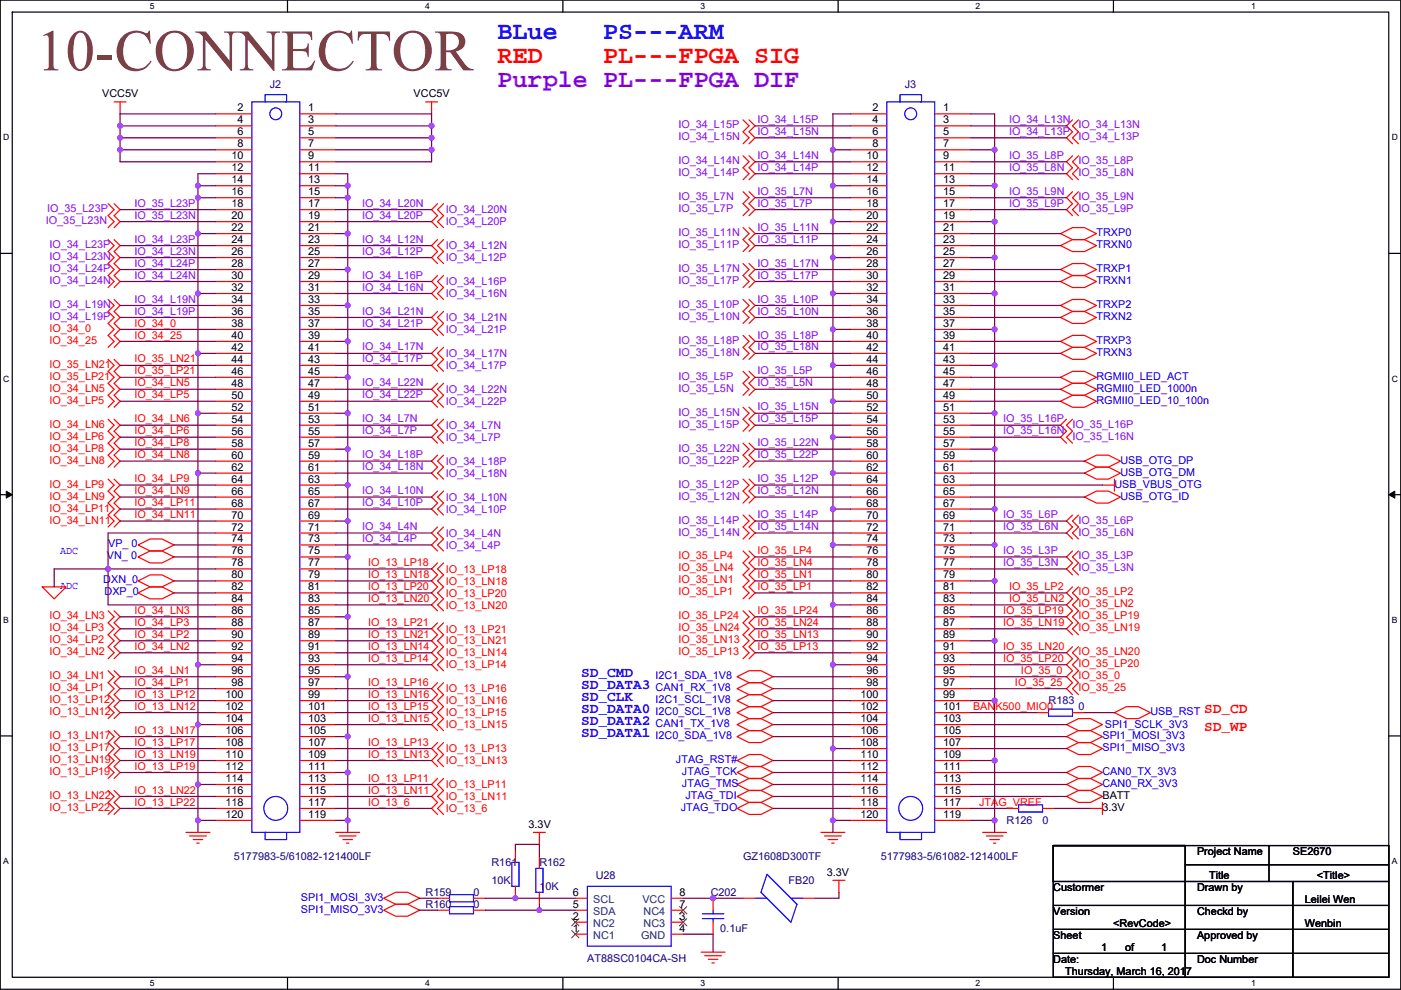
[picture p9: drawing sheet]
<svg xmlns="http://www.w3.org/2000/svg" width="297mm" height="210mm" viewBox="0 0 297 210" stroke-linecap="round" stroke-linejoin="round" font-family="sans-serif">
<defs><g id="words">
<text font-size="12.4" fill="#804040" x="7.7" y="14.9">10-CONNECTOR</text>
<g font-size="5.3" fill="#00f">
<text x="105.5" y="8.3">BLue</text>
<text x="127.9" y="8.3">PS---ARM</text>
</g>
<g font-size="5.3" fill="#f00">
<text x="105.5" y="13.4">RED</text>
<text x="127.9" y="13.4">PL---FPGA SIG</text>
</g>
<text font-size="5.3" fill="#8000ff" x="105.5" y="18.5">Purple PL---FPGA DIF</text>
<g font-size="3" fill="#00f">
<text x="123.3" y="143.6">SD_CMD</text>
<text x="123.3" y="148.6">SD_CLK</text>
<text x="123.3" y="146.1">SD_DATA3</text>
<text x="123.3" y="151.2">SD_DATA0</text>
<text x="123.3" y="153.7">SD_DATA2</text>
<text x="123.3" y="156.3">SD_DATA1</text>
</g>
<g font-size="3" fill="#f00">
<text x="255.3" y="155">SD_WP</text>
<text x="255.3" y="151.2">SD_CD</text>
</g>
<g font-size="2.3">
<text x="21.7" y="20.6">VCC5V</text>
<text x="50.4" y="23.6">2</text>
<text x="65.3" y="23.6">1</text>
<text x="87.7" y="20.6">VCC5V</text>
<text x="185" y="23.6">2</text>
<text x="200" y="23.6">1</text>
<text x="50.4" y="26.2">4</text>
<text x="50.4" y="28.7">6</text>
<text x="65.3" y="26.2">3</text>
<text x="65.3" y="28.7">5</text>
<text x="185" y="26.2">4</text>
<text x="185" y="28.7">6</text>
<text x="200" y="26.2">3</text>
<text x="200" y="28.7">5</text>
<text x="49.1" y="33.8">10</text>
<text x="50.4" y="31.2">8</text>
<text x="65.3" y="31.2">7</text>
<text x="65.3" y="33.8">9</text>
<text x="183.7" y="33.8">10</text>
<text x="185" y="31.2">8</text>
<text x="200" y="31.2">7</text>
<text x="200" y="33.8">9</text>
<text x="49.1" y="36.3">12</text>
<text x="49.1" y="38.9">14</text>
<text x="49.1" y="41.4">16</text>
<text x="65.3" y="36.3">11</text>
<text x="65.3" y="38.9">13</text>
<text x="65.3" y="41.4">15</text>
<text x="183.7" y="36.3">12</text>
<text x="183.7" y="38.9">14</text>
<text x="183.7" y="41.4">16</text>
<text x="200" y="36.3">11</text>
<text x="200" y="38.9">13</text>
<text x="200" y="41.4">15</text>
<text x="49.1" y="43.9">18</text>
<text x="49.1" y="46.5">20</text>
<text x="65.3" y="43.9">17</text>
<text x="65.3" y="46.5">19</text>
<text x="183.7" y="43.9">18</text>
<text x="183.7" y="46.5">20</text>
<text x="200" y="43.9">17</text>
<text x="200" y="46.5">19</text>
<text x="49.1" y="49">22</text>
<text x="49.1" y="51.6">24</text>
<text x="65.3" y="49">21</text>
<text x="65.3" y="51.6">23</text>
<text x="183.7" y="49">22</text>
<text x="183.7" y="51.6">24</text>
<text x="200" y="49">21</text>
<text x="200" y="51.6">23</text>
<text x="49.1" y="54.1">26</text>
<text x="49.1" y="56.6">28</text>
<text x="49.1" y="59.2">30</text>
<text x="65.3" y="54.1">25</text>
<text x="65.3" y="56.6">27</text>
<text x="65.3" y="59.2">29</text>
<text x="183.7" y="54.1">26</text>
<text x="183.7" y="56.6">28</text>
<text x="183.7" y="59.2">30</text>
<text x="200" y="54.1">25</text>
<text x="200" y="56.6">27</text>
<text x="200" y="59.2">29</text>
<text x="49.1" y="61.7">32</text>
<text x="49.1" y="64.3">34</text>
<text x="65.3" y="61.7">31</text>
<text x="65.3" y="64.3">33</text>
<text x="183.7" y="61.7">32</text>
<text x="183.7" y="64.3">34</text>
<text x="200" y="61.7">31</text>
<text x="200" y="64.3">33</text>
<text x="49.1" y="66.8">36</text>
<text x="49.1" y="69.3">38</text>
<text x="49.1" y="71.9">40</text>
<text x="65.3" y="66.8">35</text>
<text x="65.3" y="69.3">37</text>
<text x="65.3" y="71.9">39</text>
<text x="183.7" y="66.8">36</text>
<text x="183.7" y="69.3">38</text>
<text x="183.7" y="71.9">40</text>
<text x="200" y="66.8">35</text>
<text x="200" y="69.3">37</text>
<text x="200" y="71.9">39</text>
<text x="49.1" y="74.4">42</text>
<text x="49.1" y="77">44</text>
<text x="65.3" y="74.4">41</text>
<text x="65.3" y="77">43</text>
<text x="183.7" y="74.4">42</text>
<text x="183.7" y="77">44</text>
<text x="200" y="74.4">41</text>
<text x="200" y="77">43</text>
<text x="49.1" y="79.5">46</text>
<text x="49.1" y="82">48</text>
<text x="65.3" y="79.5">45</text>
<text x="65.3" y="82">47</text>
<text x="183.7" y="79.5">46</text>
<text x="183.7" y="82">48</text>
<text x="200" y="79.5">45</text>
<text x="200" y="82">47</text>
<text x="49.1" y="84.6">50</text>
<text x="49.1" y="87.1">52</text>
<text x="49.1" y="89.7">54</text>
<text x="65.3" y="84.6">49</text>
<text x="65.3" y="87.1">51</text>
<text x="65.3" y="89.7">53</text>
<text x="183.7" y="84.6">50</text>
<text x="183.7" y="87.1">52</text>
<text x="183.7" y="89.7">54</text>
<text x="200" y="84.6">49</text>
<text x="200" y="87.1">51</text>
<text x="200" y="89.7">53</text>
<text x="49.1" y="92.2">56</text>
<text x="49.1" y="94.7">58</text>
<text x="65.3" y="92.2">55</text>
<text x="65.3" y="94.7">57</text>
<text x="183.7" y="92.2">56</text>
<text x="183.7" y="94.7">58</text>
<text x="200" y="92.2">55</text>
<text x="200" y="94.7">57</text>
<text x="49.1" y="97.3">60</text>
<text x="49.1" y="99.8">62</text>
<text x="65.3" y="97.3">59</text>
<text x="65.3" y="99.8">61</text>
<text x="183.7" y="97.3">60</text>
<text x="183.7" y="99.8">62</text>
<text x="200" y="97.3">59</text>
<text x="200" y="99.8">61</text>
<text x="49.1" y="102.4">64</text>
<text x="49.1" y="104.9">66</text>
<text x="49.1" y="107.4">68</text>
<text x="65.3" y="102.4">63</text>
<text x="65.3" y="104.9">65</text>
<text x="65.3" y="107.4">67</text>
<text x="183.7" y="102.4">64</text>
<text x="183.7" y="104.9">66</text>
<text x="183.7" y="107.4">68</text>
<text x="200" y="102.4">63</text>
<text x="200" y="104.9">65</text>
<text x="200" y="107.4">67</text>
<text x="49.1" y="110">70</text>
<text x="49.1" y="112.5">72</text>
<text x="65.3" y="110">69</text>
<text x="65.3" y="112.5">71</text>
<text x="183.7" y="110">70</text>
<text x="183.7" y="112.5">72</text>
<text x="200" y="110">69</text>
<text x="200" y="112.5">71</text>
<text x="49.1" y="115.1">74</text>
<text x="49.1" y="117.6">76</text>
<text x="65.3" y="115.1">73</text>
<text x="65.3" y="117.6">75</text>
<text x="183.7" y="115.1">74</text>
<text x="183.7" y="117.6">76</text>
<text x="200" y="115.1">73</text>
<text x="200" y="117.6">75</text>
<text x="49.1" y="120.1">78</text>
<text x="49.1" y="122.7">80</text>
<text x="49.1" y="125.2">82</text>
<text x="65.3" y="120.1">77</text>
<text x="65.3" y="122.7">79</text>
<text x="65.3" y="125.2">81</text>
<text x="183.7" y="120.1">78</text>
<text x="183.7" y="122.7">80</text>
<text x="183.7" y="125.2">82</text>
<text x="200" y="120.1">77</text>
<text x="200" y="122.7">79</text>
<text x="200" y="125.2">81</text>
<text x="49.1" y="127.8">84</text>
<text x="49.1" y="130.3">86</text>
<text x="65.3" y="127.8">83</text>
<text x="65.3" y="130.3">85</text>
<text x="183.7" y="127.8">84</text>
<text x="183.7" y="130.3">86</text>
<text x="200" y="127.8">83</text>
<text x="200" y="130.3">85</text>
<text x="49.1" y="132.8">88</text>
<text x="49.1" y="135.4">90</text>
<text x="49.1" y="137.9">92</text>
<text x="65.3" y="132.8">87</text>
<text x="65.3" y="135.4">89</text>
<text x="65.3" y="137.9">91</text>
<text x="183.7" y="132.8">88</text>
<text x="183.7" y="135.4">90</text>
<text x="183.7" y="137.9">92</text>
<text x="200" y="132.8">87</text>
<text x="200" y="135.4">89</text>
<text x="200" y="137.9">91</text>
<text x="49.1" y="140.5">94</text>
<text x="49.1" y="143">96</text>
<text x="65.3" y="140.5">93</text>
<text x="65.3" y="143">95</text>
<text x="183.7" y="140.5">94</text>
<text x="183.7" y="143">96</text>
<text x="200" y="140.5">93</text>
<text x="200" y="143">95</text>
<text x="47.8" y="148.1">100</text>
<text x="49.1" y="145.5">98</text>
<text x="65.3" y="145.5">97</text>
<text x="65.3" y="148.1">99</text>
<text x="182.4" y="148.1">100</text>
<text x="183.7" y="145.5">98</text>
<text x="200" y="145.5">97</text>
<text x="200" y="148.1">99</text>
<text x="47.8" y="150.6">102</text>
<text x="47.8" y="153.2">104</text>
<text x="47.8" y="155.7">106</text>
<text x="65.3" y="150.6">101</text>
<text x="65.3" y="153.2">103</text>
<text x="65.3" y="155.7">105</text>
<text x="182.4" y="150.6">102</text>
<text x="182.4" y="153.2">104</text>
<text x="182.4" y="155.7">106</text>
<text x="200" y="150.6">101</text>
<text x="200" y="153.2">103</text>
<text x="200" y="155.7">105</text>
<text x="47.8" y="158.2">108</text>
<text x="47.8" y="160.8">110</text>
<text x="65.3" y="158.2">107</text>
<text x="65.3" y="160.8">109</text>
<text x="182.4" y="158.2">108</text>
<text x="182.4" y="160.8">110</text>
<text x="200" y="158.2">107</text>
<text x="200" y="160.8">109</text>
<text x="47.8" y="163.3">112</text>
<text x="47.8" y="165.9">114</text>
<text x="65.3" y="163.3">111</text>
<text x="65.3" y="165.9">113</text>
<text x="182.4" y="163.3">112</text>
<text x="182.4" y="165.9">114</text>
<text x="200" y="163.3">111</text>
<text x="200" y="165.9">113</text>
<text x="47.8" y="168.4">116</text>
<text x="47.8" y="170.9">118</text>
<text x="47.8" y="173.5">120</text>
<text x="65.3" y="168.4">115</text>
<text x="65.3" y="170.9">117</text>
<text x="65.3" y="173.5">119</text>
<text x="182.4" y="168.4">116</text>
<text x="182.4" y="170.9">118</text>
<text x="182.4" y="173.5">120</text>
<text x="200" y="168.4">115</text>
<text x="200" y="170.9">117</text>
<text x="200" y="173.5">119</text>
<text x="233.7" y="169.5">BATT</text>
<text x="233.7" y="172">3.3V</text>
<text x="112.1" y="175.6">3.3V</text>
<text x="175.3" y="185.7">3.3V</text>
<text x="253.8" y="181.4">Project Name</text>
<text x="274.1" y="181.4">SE2670</text>
<text x="121.5" y="190">6</text>
<text x="144.1" y="190">8</text>
<text x="223.3" y="189">Custormer</text>
<text x="253.8" y="189">Drawn by</text>
<text x="256.3" y="186.5">Title</text>
<text x="276.7" y="191.6">Leilei Wen</text>
<text x="279.2" y="186.5">&lt;Title&gt;</text>
<text x="121.5" y="197.6">1</text>
<text x="121.5" y="195.1">2</text>
<text x="121.5" y="192.5">5</text>
<text x="144.1" y="195.1">3</text>
<text x="144.1" y="197.6">4</text>
<text x="144.1" y="192.5">7</text>
<text x="223.3" y="194.1">Version</text>
<text x="236" y="196.6">&lt;RevCode&gt;</text>
<text x="253.8" y="194.1">Checkd by</text>
<text x="276.7" y="196.6">Wenbin</text>
<text x="223.3" y="199.2">Sheet</text>
<text x="233.5" y="201.7">1</text>
<text x="238.6" y="201.7">of</text>
<text x="246.2" y="201.7">1</text>
<text x="253.8" y="199.2">Approved by</text>
<text x="223.3" y="204.3">Date:</text>
<text x="225.9" y="206.8">Thursday, March 16, 2017</text>
<text x="253.8" y="204.3">Doc Number</text>
</g>
<g font-size="2.3" fill="#000080">
<text x="57.2" y="18.6">J2</text>
<text x="191.8" y="18.6">J3</text>
<text x="222.3" y="149.4">R183</text>
<text x="228.7" y="150.7">0</text>
<text x="213.4" y="174.8">R126</text>
<text x="221" y="174.8">0</text>
<text x="49.6" y="182.4">5177983-5/61082-121400LF</text>
<text x="104.2" y="183.7">R161</text>
<text x="114.4" y="183.7">R162</text>
<text x="157.5" y="182.4">GZ1608D300TF</text>
<text x="186.8" y="182.4">5177983-5/61082-121400LF</text>
<text x="90.2" y="190">R159</text>
<text x="100.4" y="190">0</text>
<text x="104.2" y="187.5">10K</text>
<text x="114.4" y="188.8">10K</text>
<text x="126.3" y="186.5">U28</text>
<text x="150.7" y="190">C202</text>
<text x="167.2" y="187.5">FB20</text>
<text x="90.2" y="192.6">R160</text>
<text x="100.4" y="192.6">0</text>
<text x="152.7" y="197.7">0.1uF</text>
<text x="124.5" y="204">AT88SC0104CA-SH</text>
</g>
<g font-size="2.3" fill="#8000ff">
<text x="143.8" y="27.2">IO_34_L15P</text>
<text x="143.8" y="29.8">IO_34_L15N</text>
<text x="160.6" y="28.6">IO_34_L15N</text>
<text x="160.6" y="26.1">IO_34_L15P</text>
<text x="213.9" y="26.1">IO_34_L13N</text>
<text x="213.9" y="28.6">IO_34_L13P</text>
<text x="228.7" y="29.8">IO_34_L13P</text>
<text x="228.7" y="27.2">IO_34_L13N</text>
<text x="143.8" y="34.8">IO_34_L14N</text>
<text x="160.6" y="33.7">IO_34_L14N</text>
<text x="213.9" y="33.7">IO_35_L8P</text>
<text x="228.7" y="34.8">IO_35_L8P</text>
<text x="143.8" y="37.4">IO_34_L14P</text>
<text x="160.6" y="41.3">IO_35_L7N</text>
<text x="160.6" y="36.2">IO_34_L14P</text>
<text x="213.9" y="36.2">IO_35_L8N</text>
<text x="213.9" y="41.3">IO_35_L9N</text>
<text x="228.7" y="37.4">IO_35_L8N</text>
<text x="9.7" y="47.5">IO_35_L23N</text>
<text x="10" y="45">IO_35_L23P</text>
<text x="28.5" y="43.9">IO_35_L23P</text>
<text x="28.5" y="46.4">IO_35_L23N</text>
<text x="76.8" y="43.9">IO_34_L20N</text>
<text x="76.8" y="46.4">IO_34_L20P</text>
<text x="94.5" y="45.3">IO_34_L20N</text>
<text x="94.5" y="47.8">IO_34_L20P</text>
<text x="143.8" y="42.5">IO_35_L7N</text>
<text x="143.8" y="45">IO_35_L7P</text>
<text x="160.6" y="43.9">IO_35_L7P</text>
<text x="213.9" y="43.9">IO_35_L9P</text>
<text x="228.7" y="45">IO_35_L9P</text>
<text x="228.7" y="42.5">IO_35_L9N</text>
<text x="10.5" y="52.6">IO_34_L23P</text>
<text x="28.5" y="51.5">IO_34_L23P</text>
<text x="76.8" y="51.5">IO_34_L12N</text>
<text x="94.5" y="52.9">IO_34_L12N</text>
<text x="143.8" y="50.1">IO_35_L11N</text>
<text x="143.8" y="52.6">IO_35_L11P</text>
<text x="160.6" y="48.9">IO_35_L11N</text>
<text x="160.6" y="51.5">IO_35_L11P</text>
<text x="10.5" y="55.2">IO_34_L23N</text>
<text x="10.5" y="57.7">IO_34_L24P</text>
<text x="28.5" y="56.6">IO_34_L24P</text>
<text x="28.5" y="59.1">IO_34_L24N</text>
<text x="28.5" y="54">IO_34_L23N</text>
<text x="76.8" y="59.1">IO_34_L16P</text>
<text x="76.8" y="54">IO_34_L12P</text>
<text x="94.5" y="55.4">IO_34_L12P</text>
<text x="143.8" y="57.7">IO_35_L17N</text>
<text x="160.6" y="56.6">IO_35_L17N</text>
<text x="160.6" y="59.1">IO_35_L17P</text>
<text x="10.5" y="60.2">IO_34_L24N</text>
<text x="10.5" y="65.3">IO_34_L19N</text>
<text x="28.5" y="64.2">IO_34_L19N</text>
<text x="76.8" y="61.6">IO_34_L16N</text>
<text x="94.5" y="60.5">IO_34_L16P</text>
<text x="94.5" y="63">IO_34_L16N</text>
<text x="143.8" y="60.2">IO_35_L17P</text>
<text x="143.8" y="65.3">IO_35_L10P</text>
<text x="160.6" y="64.2">IO_35_L10P</text>
<text x="10.5" y="67.9">IO_34_L19P</text>
<text x="28.5" y="66.7">IO_34_L19P</text>
<text x="76.8" y="66.7">IO_34_L21N</text>
<text x="76.8" y="69.3">IO_34_L21P</text>
<text x="94.5" y="68.1">IO_34_L21N</text>
<text x="94.5" y="70.7">IO_34_L21P</text>
<text x="143.8" y="67.9">IO_35_L10N</text>
<text x="160.6" y="71.8">IO_35_L18P</text>
<text x="160.6" y="66.7">IO_35_L10N</text>
<text x="76.8" y="74.3">IO_34_L17N</text>
<text x="76.8" y="76.9">IO_34_L17P</text>
<text x="94.5" y="75.7">IO_34_L17N</text>
<text x="143.8" y="72.9">IO_35_L18P</text>
<text x="143.8" y="75.5">IO_35_L18N</text>
<text x="160.6" y="74.3">IO_35_L18N</text>
<text x="76.8" y="82">IO_34_L22N</text>
<text x="94.5" y="78.3">IO_34_L17P</text>
<text x="94.5" y="83.4">IO_34_L22N</text>
<text x="143.8" y="80.6">IO_35_L5P</text>
<text x="143.8" y="83.1">IO_35_L5N</text>
<text x="160.6" y="82">IO_35_L5N</text>
<text x="160.6" y="79.4">IO_35_L5P</text>
<text x="76.8" y="84.5">IO_34_L22P</text>
<text x="76.8" y="89.6">IO_34_L7N</text>
<text x="94.5" y="85.9">IO_34_L22P</text>
<text x="143.8" y="88.2">IO_35_L15N</text>
<text x="160.6" y="89.6">IO_35_L15P</text>
<text x="160.6" y="87">IO_35_L15N</text>
<text x="212.7" y="89.6">IO_35_L16P</text>
<text x="76.8" y="92.1">IO_34_L7P</text>
<text x="94.5" y="91">IO_34_L7N</text>
<text x="94.5" y="93.5">IO_34_L7P</text>
<text x="143.8" y="90.7">IO_35_L15P</text>
<text x="143.8" y="95.8">IO_35_L22N</text>
<text x="160.6" y="94.7">IO_35_L22N</text>
<text x="212.7" y="92.1">IO_35_L16N</text>
<text x="227.4" y="93.3">IO_35_L16N</text>
<text x="227.4" y="90.7">IO_35_L16P</text>
<text x="76.8" y="97.2">IO_34_L18P</text>
<text x="76.8" y="99.7">IO_34_L18N</text>
<text x="94.5" y="98.6">IO_34_L18P</text>
<text x="94.5" y="101.1">IO_34_L18N</text>
<text x="143.8" y="98.3">IO_35_L22P</text>
<text x="160.6" y="97.2">IO_35_L22P</text>
<text x="76.8" y="104.8">IO_34_L10N</text>
<text x="76.8" y="107.4">IO_34_L10P</text>
<text x="94.5" y="106.2">IO_34_L10N</text>
<text x="143.8" y="103.4">IO_35_L12P</text>
<text x="143.8" y="106">IO_35_L12N</text>
<text x="160.6" y="102.3">IO_35_L12P</text>
<text x="160.6" y="104.8">IO_35_L12N</text>
<text x="76.8" y="112.4">IO_34_L4N</text>
<text x="94.5" y="108.8">IO_34_L10P</text>
<text x="94.5" y="113.8">IO_34_L4N</text>
<text x="143.8" y="111">IO_35_L14P</text>
<text x="143.8" y="113.6">IO_35_L14N</text>
<text x="160.6" y="112.4">IO_35_L14N</text>
<text x="160.6" y="109.9">IO_35_L14P</text>
<text x="212.7" y="109.9">IO_35_L6P</text>
<text x="212.7" y="112.4">IO_35_L6N</text>
<text x="228.7" y="113.6">IO_35_L6N</text>
<text x="228.7" y="111">IO_35_L6P</text>
<text x="76.8" y="115">IO_34_L4P</text>
<text x="94.5" y="116.4">IO_34_L4P</text>
<text x="212.7" y="117.5">IO_35_L3P</text>
<text x="228.7" y="118.7">IO_35_L3P</text>
<text x="212.7" y="120.1">IO_35_L3N</text>
<text x="228.7" y="121.2">IO_35_L3N</text>
</g>
<g font-size="2.3" fill="#00f">
<text x="232.5" y="52.6">TRXN0</text>
<text x="232.5" y="50.1">TRXP0</text>
<text x="232.5" y="57.7">TRXP1</text>
<text x="232.5" y="65.3">TRXP2</text>
<text x="232.5" y="60.2">TRXN1</text>
<text x="232.5" y="67.9">TRXN2</text>
<text x="232.5" y="72.9">TRXP3</text>
<text x="232.5" y="75.5">TRXN3</text>
<text x="232.5" y="80.6">RGMII0_LED_ACT</text>
<text x="232.5" y="83.1">RGMII0_LED_1000n</text>
<text x="232.5" y="85.6">RGMII0_LED_10_100n</text>
<text x="237.6" y="98.3">USB_OTG_DP</text>
<text x="237.6" y="100.9">USB_OTG_DM</text>
<text x="236.3" y="103.4">USB_VBUS_OTG</text>
<text x="237.6" y="106">USB_OTG_ID</text>
<text x="12.8" y="117.4">ADC</text>
<text x="22.7" y="118.7">VN_ 0</text>
<text x="22.9" y="116.1">VP_ 0</text>
<text x="12.8" y="125">ADC</text>
<text x="21.9" y="123.7">DXN_0</text>
<text x="22.2" y="126.3">DXP_0</text>
<text x="139" y="144.1">I2C1_SDA_1V8</text>
<text x="139" y="146.6">CAN1_RX_1V8</text>
<text x="139" y="149.1">I2C1_SCL_1V8</text>
<text x="139" y="151.7">I2C0_SCL_1V8</text>
<text x="139" y="154.2">CAN1_TX_1V8</text>
<text x="234.2" y="154.5">SPI1_SCLK_3V3</text>
<text x="243.9" y="151.7">USB_RST</text>
<text x="139" y="156.8">I2C0_SDA_1V8</text>
<text x="143.3" y="161.8">JTAG_RST#</text>
<text x="233.7" y="156.8">SPI1_MOSI_3V3</text>
<text x="233.7" y="159.3">SPI1_MISO_3V3</text>
<text x="144.6" y="164.4">JTAG_TCK</text>
<text x="144.6" y="166.9">JTAG_TMS</text>
<text x="233.7" y="166.9">CAN0_RX_3V3</text>
<text x="233.7" y="164.4">CAN0_TX_3V3</text>
<text x="144.3" y="172">JTAG_TDO</text>
<text x="145.3" y="169.5">JTAG_TDI</text>
<text x="63.8" y="191.1">SPI1_MOSI_3V3</text>
<text x="63.8" y="193.6">SPI1_MISO_3V3</text>
</g>
<g font-size="2.3" fill="#f00">
<text x="10.5" y="70.4">IO_34_0</text>
<text x="28.5" y="69.3">IO_34_0</text>
<text x="28.5" y="71.8">IO_34_25</text>
<text x="10.5" y="72.9">IO_34_25</text>
<text x="28.5" y="76.9">IO_35_LN21</text>
<text x="10.5" y="78">IO_35_LN21</text>
<text x="10.5" y="80.6">IO_35_LP21</text>
<text x="10.5" y="83.1">IO_34_LN5</text>
<text x="28.5" y="79.4">IO_35_LP21</text>
<text x="28.5" y="82">IO_34_LN5</text>
<text x="10.5" y="85.6">IO_34_LP5</text>
<text x="28.5" y="89.6">IO_34_LN6</text>
<text x="28.5" y="84.5">IO_34_LP5</text>
<text x="10.5" y="90.7">IO_34_LN6</text>
<text x="10.5" y="93.3">IO_34_LP6</text>
<text x="10.5" y="95.8">IO_34_LP8</text>
<text x="28.5" y="94.7">IO_34_LP8</text>
<text x="28.5" y="92.1">IO_34_LP6</text>
<text x="10.5" y="98.3">IO_34_LN8</text>
<text x="28.5" y="97.2">IO_34_LN8</text>
<text x="10.5" y="103.4">IO_34_LP9</text>
<text x="10.5" y="106">IO_34_LN9</text>
<text x="28.5" y="102.3">IO_34_LP9</text>
<text x="28.5" y="104.8">IO_34_LN9</text>
<text x="28.5" y="107.4">IO_34_LP11</text>
<text x="10.5" y="108.5">IO_34_LP11</text>
<text x="10.5" y="111">IO_34_LN11</text>
<text x="28.5" y="109.9">IO_34_LN11</text>
<text x="143.8" y="118.7">IO_35_LP4</text>
<text x="160.6" y="117.5">IO_35_LP4</text>
<text x="78" y="120.1">IO_13_LP18</text>
<text x="78" y="122.6">IO_13_LN18</text>
<text x="78" y="125.1">IO_13_LP20</text>
<text x="94.5" y="121.5">IO_13_LP18</text>
<text x="94.5" y="124">IO_13_LN18</text>
<text x="143.8" y="121.2">IO_35_LN4</text>
<text x="143.8" y="123.7">IO_35_LN1</text>
<text x="160.6" y="120.1">IO_35_LN4</text>
<text x="160.6" y="125.1">IO_35_LP1</text>
<text x="160.6" y="122.6">IO_35_LN1</text>
<text x="213.9" y="125.1">IO_35_LP2</text>
<text x="10.5" y="131.4">IO_34_LN3</text>
<text x="28.5" y="130.2">IO_34_LN3</text>
<text x="78" y="127.7">IO_13_LN20</text>
<text x="94.5" y="126.5">IO_13_LP20</text>
<text x="94.5" y="129.1">IO_13_LN20</text>
<text x="143.8" y="131.4">IO_35_LP24</text>
<text x="143.8" y="126.3">IO_35_LP1</text>
<text x="160.6" y="130.2">IO_35_LP24</text>
<text x="212.7" y="130.2">IO_35_LP19</text>
<text x="213.9" y="127.7">IO_35_LN2</text>
<text x="228.7" y="128.8">IO_35_LN2</text>
<text x="228.7" y="126.3">IO_35_LP2</text>
<text x="228.7" y="131.4">IO_35_LP19</text>
<text x="10.5" y="133.9">IO_34_LP3</text>
<text x="10.5" y="136.4">IO_34_LP2</text>
<text x="28.5" y="137.8">IO_34_LN2</text>
<text x="28.5" y="135.3">IO_34_LP2</text>
<text x="28.5" y="132.8">IO_34_LP3</text>
<text x="78" y="135.3">IO_13_LN21</text>
<text x="78" y="137.8">IO_13_LN14</text>
<text x="78" y="132.8">IO_13_LP21</text>
<text x="94.5" y="134.2">IO_13_LP21</text>
<text x="94.5" y="136.7">IO_13_LN21</text>
<text x="143.8" y="133.9">IO_35_LN24</text>
<text x="143.8" y="136.4">IO_35_LN13</text>
<text x="160.6" y="135.3">IO_35_LN13</text>
<text x="160.6" y="137.8">IO_35_LP13</text>
<text x="160.6" y="132.8">IO_35_LN24</text>
<text x="212.7" y="132.8">IO_35_LN19</text>
<text x="212.7" y="137.8">IO_35_LN20</text>
<text x="228.7" y="133.9">IO_35_LN19</text>
<text x="10.5" y="139">IO_34_LN2</text>
<text x="28.5" y="142.9">IO_34_LN1</text>
<text x="78" y="140.4">IO_13_LP14</text>
<text x="94.5" y="139.2">IO_13_LN14</text>
<text x="94.5" y="141.8">IO_13_LP14</text>
<text x="143.8" y="139">IO_35_LP13</text>
<text x="212.7" y="140.4">IO_35_LP20</text>
<text x="216.5" y="142.9">IO_35_0</text>
<text x="228.7" y="141.5">IO_35_LP20</text>
<text x="228.7" y="139">IO_35_LN20</text>
<text x="10.5" y="144.1">IO_34_LN1</text>
<text x="10.5" y="146.6">IO_34_LP1</text>
<text x="10.5" y="149.1">IO_13_LP12</text>
<text x="28.5" y="145.5">IO_34_LP1</text>
<text x="28.5" y="148">IO_13_LP12</text>
<text x="78" y="148">IO_13_LN16</text>
<text x="78" y="145.5">IO_13_LP16</text>
<text x="94.5" y="146.9">IO_13_LP16</text>
<text x="94.5" y="149.4">IO_13_LN16</text>
<text x="215.2" y="145.5">IO_35_25</text>
<text x="228.7" y="146.6">IO_35_25</text>
<text x="228.7" y="144.1">IO_35_0</text>
<text x="10.5" y="151.7">IO_13_LN12</text>
<text x="28.5" y="150.5">IO_13_LN12</text>
<text x="28.5" y="155.6">IO_13_LN17</text>
<text x="78" y="150.5">IO_13_LP15</text>
<text x="78" y="153.1">IO_13_LN15</text>
<text x="94.5" y="151.9">IO_13_LP15</text>
<text x="94.5" y="154.5">IO_13_LN15</text>
<text x="206.3" y="150.5">BANK500_MIO0</text>
<text x="10.5" y="156.8">IO_13_LN17</text>
<text x="10.5" y="159.3">IO_13_LP17</text>
<text x="10.5" y="161.8">IO_13_LN19</text>
<text x="28.5" y="160.7">IO_13_LN19</text>
<text x="28.5" y="158.2">IO_13_LP17</text>
<text x="78" y="158.2">IO_13_LP13</text>
<text x="78" y="160.7">IO_13_LN13</text>
<text x="94.5" y="159.6">IO_13_LP13</text>
<text x="10.5" y="164.4">IO_13_LP19</text>
<text x="28.5" y="163.2">IO_13_LP19</text>
<text x="78" y="165.8">IO_13_LP11</text>
<text x="94.5" y="162.1">IO_13_LN13</text>
<text x="94.5" y="167.2">IO_13_LP11</text>
<text x="10.5" y="169.5">IO_13_LN22</text>
<text x="10.5" y="172">IO_13_LP22</text>
<text x="28.5" y="170.9">IO_13_LP22</text>
<text x="28.5" y="168.3">IO_13_LN22</text>
<text x="78" y="168.3">IO_13_LN11</text>
<text x="78" y="170.9">IO_13_6</text>
<text x="94.5" y="169.7">IO_13_LN11</text>
<text x="94.5" y="172.3">IO_13_6</text>
<text x="207.6" y="170.9">JTAG_VREF</text>
</g>
<g font-size="2.3" fill="#004080">
<text x="125.8" y="191.6">SCL</text>
<text x="136.2" y="191.6">VCC</text>
<text x="125.8" y="196.6">NC2</text>
<text x="125.8" y="194.1">SDA</text>
<text x="136.5" y="196.6">NC3</text>
<text x="136.5" y="194.1">NC4</text>
<text x="125.8" y="199.2">NC1</text>
<text x="136" y="199.2">GND</text>
</g>
<g font-size="1.8">
<text x="31.8" y="1.9">5</text>
<text x="90.1" y="1.9">4</text>
<text x="148.5" y="1.9">3</text>
<text x="206.9" y="1.9">2</text>
<text x="265.2" y="1.9">1</text>
<text x=".7" y="29.8">D</text>
<text x="295.1" y="29.8">D</text>
<text x=".7" y="81">C</text>
<text x="295.1" y="81">C</text>
<text x=".7" y="132.1">B</text>
<text x="295.1" y="132.1">B</text>
<text x=".7" y="183.3">A</text>
<text x="295.1" y="183.3">A</text>
<text x="31.8" y="209.2">5</text>
<text x="90.1" y="209.2">4</text>
<text x="148.5" y="209.2">3</text>
<text x="206.9" y="209.2">2</text>
<text x="265.2" y="209.2">1</text>
</g>
</g></defs>
<path d="M.1 0h296.9v209.8h-296.9zM2.6 2.6h291.8v204.7h-291.8z" fill="none" stroke="#000" stroke-width=".25"/>
<g fill="#fff">
<path d="M31.8 .3h1v2h-1z"/>
<path d="M31.8 207.5h1v2.1h-1z"/>
</g>
<path d="M61 0v2.6M61 207.3v2.5" fill="none" stroke="#000" stroke-width=".25"/>
<g fill="#fff">
<path d="M90.1 .3h1v2h-1z"/>
<path d="M90.1 207.5h1v2.1h-1z"/>
</g>
<path d="M119.3 0v2.6M119.3 207.3v2.5" fill="none" stroke="#000" stroke-width=".25"/>
<g fill="#fff">
<path d="M148.5 .3h1v2h-1z"/>
<path d="M148.5 207.5h1v2.1h-1z"/>
</g>
<path d="M177.7 0v2.6M177.7 207.3v2.5" fill="none" stroke="#000" stroke-width=".25"/>
<g fill="#fff">
<path d="M206.9 .3h1v2h-1z"/>
<path d="M206.9 207.5h1v2.1h-1z"/>
</g>
<path d="M236.1 0v2.6M236.1 207.3v2.5" fill="none" stroke="#000" stroke-width=".25"/>
<g fill="#fff">
<path d="M265.2 .3h1v2h-1z"/>
<path d="M265.2 207.5h1v2.1h-1z"/>
<path d="M.7 28.2h1.3v2h-1.3z"/>
<path d="M295.1 28.2h1.3v2h-1.3z"/>
<path d="M.7 79.3h1.3v2.1h-1.3z"/>
<path d="M295.1 79.3h1.3v2.1h-1.3z"/>
</g>
<path d="M.1 53.7h2.5M294.4 53.7h2.6" fill="none" stroke="#000" stroke-width=".25"/>
<g fill="#fff">
<path d="M.7 130.5h1.2v2h-1.2z"/>
<path d="M295.1 130.5h1.2v2h-1.2z"/>
</g>
<path d="M.1 104.9h2.5M294.4 104.9h2.6" fill="none" stroke="#000" stroke-width=".25"/>
<path d="M1.3 104.2l1.3 .7-1.3 .7zM294.4 104.9l1.3-.7v1.4z" fill="#000" stroke="#000" stroke-width=".21"/>
<g fill="#fff">
<path d="M.7 181.7h1.2v2h-1.2z"/>
<path d="M295.1 181.7h1.2v2h-1.2z"/>
</g>
<path d="M.1 156.1h2.5M294.4 156.1h2.6M223.3 179.3h71.1v7.7h-71.1zM269 179.3v7.7M223.3 192h71.1M223.3 197.1h71.1M251.3 183.4h43.1M274.1 187v15.2h20.3M294.4 187v20.3h-20.3M223.3 202.2v-22.9h28v28M223.3 202.2h50.8v5.1h-50.8z" fill="none" stroke="#000" stroke-width=".25"/>
<g fill="none" stroke="#f00" stroke-width=".25">
<path d="M24.2 21.6h2.5M25.5 21.6v2.6M45.8 24.2h7.6M45.8 26.7h7.6M45.8 29.2h7.6M45.8 31.8h7.6M45.8 34.3h7.6M45.8 36.9h7.6M45.8 39.4h7.6M63.6 24.2h7.6M63.6 26.7h7.6M63.6 29.2h7.6"/>
<path d="M63.6 31.8h7.6M63.6 34.3h7.6M63.6 36.9h7.6M63.6 39.4h7.6M90.2 21.6h2.6M91.5 21.6v2.6M157.5 25.4l1.3 1.3-1.3 1.3 1.3 1.2-1.3 1.3M157.5 33l1.3 1.3-1.3 1.3 1.3 1.3-1.3 1.2M158.8 25.4l1.3 1.3-1.3 1.3 1.3 1.2-1.3 1.3M158.8 33l1.3 1.3-1.3 1.3 1.3 1.3-1.3 1.2M180.4 24.2h7.6M180.4 26.7h7.6"/>
<path d="M180.4 29.2h7.6M180.4 31.8h7.6M180.4 34.3h7.6M180.4 36.9h7.6M180.4 39.4h7.6M198.2 24.2h7.6M198.2 26.7h7.6M198.2 29.2h7.6M198.2 31.8h7.6M198.2 34.3h7.6M198.2 36.9h7.6M198.2 39.4h7.6"/>
<path d="M227.4 25.4l-1.3 1.3 1.3 1.3-1.3 1.2 1.3 1.3M227.4 33l-1.3 1.3 1.3 1.3-1.3 1.3 1.3 1.2M228.7 25.4l-1.3 1.3 1.3 1.3-1.3 1.2 1.3 1.3M228.7 33l-1.3 1.3 1.3 1.3-1.3 1.3 1.3 1.2M22.9 50.8l1.3 1.3-1.3 1.3 1.3 1.2-1.3 1.3 1.3 1.3-1.3 1.2 1.3 1.3-1.3 1.3M22.9 43.2l1.3 1.3-1.3 1.2 1.3 1.3-1.3 1.3M24.2 50.8l1.3 1.3-1.3 1.3 1.3 1.2-1.3 1.3 1.3 1.3-1.3 1.2 1.3 1.3-1.3 1.3M24.2 43.2l1.3 1.3-1.3 1.2 1.3 1.3-1.3 1.3M45.8 41.9h7.6M45.8 44.5h7.6M45.8 47h7.6M45.8 49.6h7.6"/>
<path d="M45.8 52.1h7.6M45.8 54.6h7.6M45.8 57.2h7.6M45.8 59.7h7.6M63.6 41.9h7.6M63.6 44.5h7.6M63.6 47h7.6M63.6 49.6h7.6M63.6 52.1h7.6M63.6 54.6h7.6M63.6 57.2h7.6M63.6 59.7h7.6"/>
<path d="M92.8 43.2l-1.3 1.3 1.3 1.2-1.3 1.3 1.3 1.3M92.8 50.8l-1.3 1.3 1.3 1.3-1.3 1.2 1.3 1.3M92.8 58.4l-1.3 1.3 1.3 1.3-1.3 1.3 1.3 1.2M94 43.2l-1.2 1.3 1.2 1.2-1.2 1.3 1.2 1.3M94 50.8l-1.2 1.3 1.2 1.3-1.2 1.2 1.2 1.3M94 58.4l-1.2 1.3 1.2 1.3-1.2 1.3 1.2 1.2M157.5 40.7l1.3 1.2-1.3 1.3 1.3 1.3-1.3 1.2M157.5 48.3l1.3 1.3-1.3 1.2 1.3 1.3-1.3 1.3M157.5 55.9l1.3 1.3-1.3 1.2 1.3 1.3-1.3 1.3M158.8 40.7l1.3 1.2-1.3 1.3 1.3 1.3-1.3 1.2M158.8 48.3l1.3 1.3-1.3 1.2 1.3 1.3-1.3 1.3M158.8 55.9l1.3 1.3-1.3 1.2 1.3 1.3-1.3 1.3"/>
<path d="M180.4 41.9h7.6M180.4 44.5h7.6M180.4 47h7.6M180.4 49.6h7.6M180.4 52.1h7.6M180.4 54.6h7.6M180.4 57.2h7.6M180.4 59.7h7.6M198.2 41.9h7.6M198.2 44.5h7.6M198.2 47h7.6M198.2 49.6h7.6"/>
<path d="M198.2 52.1h7.6M198.2 54.6h7.6M198.2 57.2h7.6M198.2 59.7h7.6M224.8 52.1l2.6-1.3h2.5l2.6 1.3-2.6 1.3h-2.5zM224.8 57.2l2.6-1.3h2.5l2.6 1.3-2.6 1.2h-2.5zM224.8 49.6l2.6-1.3h2.5l2.6 1.3-2.6 1.2h-2.5zM224.8 59.7l2.6-1.3h2.5l2.6 1.3-2.6 1.3h-2.5zM227.4 40.7l-1.3 1.2 1.3 1.3-1.3 1.3 1.3 1.2M228.7 40.7l-1.3 1.2 1.3 1.3-1.3 1.3 1.3 1.2M22.9 63.5l1.3 1.3-1.3 1.3 1.3 1.2-1.3 1.3 1.3 1.3-1.3 1.2 1.3 1.3-1.3 1.3M22.9 76.2l1.3 1.3-1.3 1.3 1.3 1.2-1.3 1.3 1.3 1.3-1.3 1.2 1.3 1.3-1.3 1.3"/>
<path d="M24.2 63.5l1.3 1.3-1.3 1.3 1.3 1.2-1.3 1.3 1.3 1.3-1.3 1.2 1.3 1.3-1.3 1.3M24.2 76.2l1.3 1.3-1.3 1.3 1.3 1.2-1.3 1.3 1.3 1.3-1.3 1.2 1.3 1.3-1.3 1.3M45.8 62.3h7.6M45.8 64.8h7.6M45.8 67.3h7.6M45.8 69.9h7.6M45.8 72.4h7.6M45.8 75h7.6M45.8 77.5h7.6M63.6 62.3h7.6M63.6 64.8h7.6M63.6 67.3h7.6"/>
<path d="M63.6 69.9h7.6M63.6 72.4h7.6M63.6 75h7.6M63.6 77.5h7.6M92.8 66.1l-1.3 1.2 1.3 1.3-1.3 1.3 1.3 1.2M92.8 73.7l-1.3 1.3 1.3 1.2-1.3 1.3 1.3 1.3M94 66.1l-1.2 1.2 1.2 1.3-1.2 1.3 1.2 1.2M94 73.7l-1.2 1.3 1.2 1.2-1.2 1.3 1.2 1.3M157.5 78.8l1.3 1.2-1.3 1.3 1.3 1.3-1.3 1.2M157.5 63.5l1.3 1.3-1.3 1.3 1.3 1.2-1.3 1.3M157.5 71.1l1.3 1.3-1.3 1.3 1.3 1.3-1.3 1.2M158.8 78.8l1.3 1.2-1.3 1.3 1.3 1.3-1.3 1.2"/>
<path d="M158.8 63.5l1.3 1.3-1.3 1.3 1.3 1.2-1.3 1.3M158.8 71.1l1.3 1.3-1.3 1.3 1.3 1.3-1.3 1.2M180.4 62.3h7.6M180.4 64.8h7.6M180.4 67.3h7.6M180.4 69.9h7.6M180.4 72.4h7.6M180.4 75h7.6M180.4 77.5h7.6M198.2 62.3h7.6M198.2 64.8h7.6M198.2 67.3h7.6"/>
<path d="M198.2 69.9h7.6M198.2 72.4h7.6M198.2 75h7.6M198.2 77.5h7.6M224.8 64.8l2.6-1.3h2.5l2.6 1.3-2.6 1.3h-2.5zM224.8 72.4l2.6-1.3h2.5l2.6 1.3-2.6 1.3h-2.5zM224.8 67.3l2.6-1.2h2.5l2.6 1.2-2.6 1.3h-2.5zM224.8 75l2.6-1.3h2.5l2.6 1.3-2.6 1.2h-2.5zM22.9 88.9l1.3 1.3-1.3 1.3 1.3 1.2-1.3 1.3 1.3 1.3-1.3 1.2 1.3 1.3-1.3 1.3M24.2 88.9l1.3 1.3-1.3 1.3 1.3 1.2-1.3 1.3 1.3 1.3-1.3 1.2 1.3 1.3-1.3 1.3M45.8 80h7.6M45.8 82.6h7.6"/>
<path d="M45.8 85.1h7.6M45.8 87.7h7.6M45.8 90.2h7.6M45.8 92.7h7.6M45.8 95.3h7.6M45.8 97.8h7.6M63.6 80h7.6M63.6 82.6h7.6M63.6 85.1h7.6M63.6 87.7h7.6M63.6 90.2h7.6M63.6 92.7h7.6"/>
<path d="M63.6 95.3h7.6M63.6 97.8h7.6M92.8 81.3l-1.3 1.3 1.3 1.2-1.3 1.3 1.3 1.3M92.8 88.9l-1.3 1.3 1.3 1.3-1.3 1.2 1.3 1.3M92.8 96.5l-1.3 1.3 1.3 1.3-1.3 1.3 1.3 1.2M94 81.3l-1.2 1.3 1.2 1.2-1.2 1.3 1.2 1.3M94 88.9l-1.2 1.3 1.2 1.3-1.2 1.2 1.2 1.3M94 96.5l-1.2 1.3 1.2 1.3-1.2 1.3 1.2 1.2M157.5 86.4l1.3 1.3-1.3 1.2 1.3 1.3-1.3 1.3M157.5 94l1.3 1.3-1.3 1.2 1.3 1.3-1.3 1.3M158.8 86.4l1.3 1.3-1.3 1.2 1.3 1.3-1.3 1.3M158.8 94l1.3 1.3-1.3 1.2 1.3 1.3-1.3 1.3"/>
<path d="M180.4 80h7.6M180.4 82.6h7.6M180.4 85.1h7.6M180.4 87.7h7.6M180.4 90.2h7.6M180.4 92.7h7.6M180.4 95.3h7.6M180.4 97.8h7.6M198.2 80h7.6M198.2 82.6h7.6M198.2 85.1h7.6M198.2 87.7h7.6"/>
<path d="M198.2 90.2h7.6M198.2 92.7h7.6M198.2 95.3h7.6M198.2 97.8h7.6M224.8 80l2.6-1.2h2.5l2.6 1.2-2.6 1.3h-2.5zM224.8 85.1l2.6-1.3h2.5l2.6 1.3-2.6 1.3h-2.5zM224.8 82.6l2.6-1.3h2.5l2.6 1.3-2.6 1.2h-2.5zM226.1 88.9l-1.3 1.3 1.3 1.3-1.3 1.2 1.3 1.3M227.4 88.9l-1.3 1.3 1.3 1.3-1.3 1.2 1.3 1.3M229.9 97.8l2.6-1.3h2.5l2.6 1.3-2.6 1.3h-2.5zM22.9 101.6l1.3 1.3-1.3 1.3 1.3 1.2-1.3 1.3 1.3 1.3-1.3 1.2 1.3 1.3-1.3 1.3M24.2 101.6l1.3 1.3-1.3 1.3 1.3 1.2-1.3 1.3 1.3 1.3-1.3 1.2 1.3 1.3-1.3 1.3"/>
<path d="M29.3 115.6l2.5-1.3h2.6l2.5 1.3-2.5 1.3h-2.6zM29.3 118.1l2.5-1.2h2.6l2.5 1.2-2.5 1.3h-2.6zM45.8 100.4h7.6M45.8 102.9h7.6M45.8 105.4h7.6M45.8 108h7.6M45.8 110.5h7.6M45.8 113.1h7.6M45.8 115.6h7.6M45.8 118.1h7.6M63.6 100.4h7.6M63.6 102.9h7.6"/>
<path d="M63.6 105.4h7.6M63.6 108h7.6M63.6 110.5h7.6M63.6 113.1h7.6M63.6 115.6h7.6M63.6 118.1h7.6M92.8 104.2l-1.3 1.2 1.3 1.3-1.3 1.3 1.3 1.2M92.8 111.8l-1.3 1.3 1.3 1.2-1.3 1.3 1.3 1.3M92.8 119.4l-1.3 1.3 1.3 1.2-1.3 1.3 1.3 1.3-1.3 1.3 1.3 1.2-1.3 1.3 1.3 1.3M94 104.2l-1.2 1.2 1.2 1.3-1.2 1.3 1.2 1.2M94 111.8l-1.2 1.3 1.2 1.2-1.2 1.3 1.2 1.3M94 119.4l-1.2 1.3 1.2 1.2-1.2 1.3 1.2 1.3-1.2 1.3 1.2 1.2-1.2 1.3 1.2 1.3"/>
<path d="M157.5 101.6l1.3 1.3-1.3 1.3 1.3 1.2-1.3 1.3M157.5 109.2l1.3 1.3-1.3 1.3 1.3 1.3-1.3 1.2M157.5 116.9l1.3 1.2-1.3 1.3 1.3 1.3-1.3 1.2 1.3 1.3-1.3 1.3 1.3 1.3-1.3 1.2M158.8 101.6l1.3 1.3-1.3 1.3 1.3 1.2-1.3 1.3M158.8 109.2l1.3 1.3-1.3 1.3 1.3 1.3-1.3 1.2M158.8 116.9l1.3 1.2-1.3 1.3 1.3 1.3-1.3 1.2 1.3 1.3-1.3 1.3 1.3 1.3-1.3 1.2M180.4 100.4h7.6M180.4 102.9h7.6M180.4 105.4h7.6M180.4 108h7.6M180.4 110.5h7.6M180.4 113.1h7.6"/>
<path d="M180.4 115.6h7.6M180.4 118.1h7.6M198.2 100.4h7.6M198.2 102.9h7.6M198.2 105.4h7.6M198.2 108h7.6M198.2 110.5h7.6M198.2 113.1h7.6M198.2 115.6h7.6M198.2 118.1h7.6M227.4 109.2l-1.3 1.3 1.3 1.3-1.3 1.3 1.3 1.2M227.4 116.9l-1.3 1.2 1.3 1.3-1.3 1.3 1.3 1.2"/>
<path d="M228.7 109.2l-1.3 1.3 1.3 1.3-1.3 1.3 1.3 1.2M228.7 116.9l-1.3 1.2 1.3 1.3-1.3 1.3 1.3 1.2M229.9 100.4l2.6-1.3h2.5l2.6 1.3-2.6 1.2h-2.5zM229.9 105.4l2.6-1.2h2.5l2.6 1.2-2.6 1.3h-2.5zM233.7 102.9h2.6M236.3 101.6v2.6M9 124.5h5l-2.5 2.5zM22.9 129.6l1.3 1.2-1.3 1.3 1.3 1.3-1.3 1.2 1.3 1.3-1.3 1.3 1.3 1.3-1.3 1.2M24.2 129.6l1.3 1.2-1.3 1.3 1.3 1.3-1.3 1.2 1.3 1.3-1.3 1.3 1.3 1.3-1.3 1.2M29.3 125.8l2.5-1.3h2.6l2.5 1.3-2.5 1.2h-2.6zM29.3 123.2l2.5-1.3h2.6l2.5 1.3-2.5 1.3h-2.6zM45.8 120.7h7.6"/>
<path d="M45.8 123.2h7.6M45.8 125.8h7.6M45.8 128.3h7.6M45.8 130.8h7.6M45.8 133.4h7.6M45.8 135.9h7.6M45.8 138.5h7.6M63.6 120.7h7.6M63.6 123.2h7.6M63.6 125.8h7.6M63.6 128.3h7.6M63.6 130.8h7.6"/>
<path d="M63.6 133.4h7.6M63.6 135.9h7.6M63.6 138.5h7.6M92.8 132.1l-1.3 1.3 1.3 1.2-1.3 1.3 1.3 1.3-1.3 1.3 1.3 1.2-1.3 1.3 1.3 1.3M94 132.1l-1.2 1.3 1.2 1.2-1.2 1.3 1.2 1.3-1.2 1.3 1.2 1.2-1.2 1.3 1.2 1.3M157.5 129.6l1.3 1.2-1.3 1.3 1.3 1.3-1.3 1.2 1.3 1.3-1.3 1.3 1.3 1.3-1.3 1.2M158.8 129.6l1.3 1.2-1.3 1.3 1.3 1.3-1.3 1.2 1.3 1.3-1.3 1.3 1.3 1.3-1.3 1.2M180.4 120.7h7.6M180.4 123.2h7.6M180.4 125.8h7.6M180.4 128.3h7.6M180.4 130.8h7.6"/>
<path d="M180.4 133.4h7.6M180.4 135.9h7.6M180.4 138.5h7.6M198.2 120.7h7.6M198.2 123.2h7.6M198.2 125.8h7.6M198.2 128.3h7.6M198.2 130.8h7.6M198.2 133.4h7.6M198.2 135.9h7.6M198.2 138.5h7.6M227.4 124.5l-1.3 1.3 1.3 1.2-1.3 1.3 1.3 1.3-1.3 1.2 1.3 1.3-1.3 1.3 1.3 1.2"/>
<path d="M227.4 137.2l-1.3 1.3 1.3 1.2-1.3 1.3 1.3 1.3-1.3 1.2 1.3 1.3-1.3 1.3 1.3 1.2M228.7 124.5l-1.3 1.3 1.3 1.2-1.3 1.3 1.3 1.3-1.3 1.2 1.3 1.3-1.3 1.3 1.3 1.2M228.7 137.2l-1.3 1.3 1.3 1.2-1.3 1.3 1.3 1.3-1.3 1.2 1.3 1.3-1.3 1.3 1.3 1.2M22.9 142.3l1.3 1.2-1.3 1.3 1.3 1.3-1.3 1.2 1.3 1.3-1.3 1.3 1.3 1.3-1.3 1.2M22.9 155l1.3 1.2-1.3 1.3 1.3 1.3-1.3 1.2 1.3 1.3-1.3 1.3 1.3 1.3-1.3 1.2M24.2 142.3l1.3 1.2-1.3 1.3 1.3 1.3-1.3 1.2 1.3 1.3-1.3 1.3 1.3 1.3-1.3 1.2M24.2 155l1.3 1.2-1.3 1.3 1.3 1.3-1.3 1.2 1.3 1.3-1.3 1.3 1.3 1.3-1.3 1.2M45.8 141h7.6M45.8 143.5h7.6M45.8 146.1h7.6M45.8 148.6h7.6M45.8 151.2h7.6"/>
<path d="M45.8 153.7h7.6M45.8 156.2h7.6M45.8 158.8h7.6M63.6 141h7.6M63.6 143.5h7.6M63.6 146.1h7.6M63.6 148.6h7.6M63.6 151.2h7.6M63.6 153.7h7.6M63.6 156.2h7.6M63.6 158.8h7.6M92.8 144.8l-1.3 1.3 1.3 1.2-1.3 1.3 1.3 1.3-1.3 1.3 1.3 1.2-1.3 1.3 1.3 1.3"/>
<path d="M92.8 157.5l-1.3 1.3 1.3 1.2-1.3 1.3 1.3 1.3M94 144.8l-1.2 1.3 1.2 1.2-1.2 1.3 1.2 1.3-1.2 1.3 1.2 1.2-1.2 1.3 1.2 1.3M94 157.5l-1.2 1.3 1.2 1.2-1.2 1.3 1.2 1.3M156.3 143.5l2.5-1.2h2.6l2.5 1.2-2.5 1.3h-2.6zM156.3 146.1l2.5-1.3h2.6l2.5 1.3-2.5 1.2h-2.6zM156.3 148.6l2.5-1.3h2.6l2.5 1.3-2.5 1.3h-2.6zM156.3 151.2l2.5-1.3h2.6l2.5 1.3-2.5 1.2h-2.6zM156.3 156.2l2.5-1.2h2.6l2.5 1.2-2.5 1.3h-2.6zM156.3 153.7l2.5-1.3h2.6l2.5 1.3-2.5 1.3h-2.6zM180.4 141h7.6M180.4 143.5h7.6M180.4 146.1h7.6"/>
<path d="M180.4 148.6h7.6M180.4 151.2h7.6M180.4 153.7h7.6M180.4 156.2h7.6M180.4 158.8h7.6M198.2 141h7.6M198.2 143.5h7.6M198.2 146.1h7.6M198.2 148.6h7.6M198.2 151.2h7.6M198.2 153.7h7.6M198.2 156.2h7.6"/>
<path d="M198.2 158.8h7.6M219.8 151.2h2.5M226.1 156.2l2.6-1.2h2.5l2.5 1.2-2.5 1.3h-2.5zM226.1 158.8l2.6-1.3h2.5l2.5 1.3-2.5 1.2h-2.5zM226.1 153.7l2.6-1.3h2.5l2.5 1.3-2.5 1.3h-2.5zM227.4 151.2h2.5M236.3 151.2l2.5-1.3h2.6l2.5 1.3-2.5 1.2h-2.6zM22.9 167.7l1.3 1.2-1.3 1.3 1.3 1.3-1.3 1.2M24.2 167.7l1.3 1.2-1.3 1.3 1.3 1.3-1.3 1.2M39.4 176.6h5.1M40.2 177.3h3.5M41 178.1h2"/>
<path d="M41.7 178.8h.5M45.8 161.3h7.6M45.8 163.9h7.6M45.8 166.4h7.6M45.8 168.9h7.6M45.8 171.5h7.6M45.8 174h7.6M63.6 161.3h7.6M63.6 163.9h7.6M63.6 166.4h7.6M63.6 168.9h7.6M63.6 171.5h7.6"/>
<path d="M63.6 174h7.6M71.2 176.6h5.1M71.9 177.3h3.6M72.7 178.1h2M73.5 178.8h.5M92.8 165.1l-1.3 1.3 1.3 1.3-1.3 1.2 1.3 1.3-1.3 1.3 1.3 1.2M94 165.1l-1.2 1.3 1.2 1.3-1.2 1.2 1.2 1.3-1.2 1.3 1.2 1.2M113.1 176.6h2.5M114.4 176.6v2.5M156.3 161.3l2.5-1.3h2.6l2.5 1.3-2.5 1.3h-2.6zM156.3 168.9l2.5-1.2h2.6l2.5 1.2-2.5 1.3h-2.6zM156.3 171.5l2.5-1.3h2.6l2.5 1.3-2.5 1.2h-2.6z"/>
<path d="M156.3 163.9l2.5-1.3h2.6l2.5 1.3-2.5 1.2h-2.6zM156.3 166.4l2.5-1.3h2.6l2.5 1.3-2.5 1.3h-2.6zM174 176.6h5.1M174.8 177.3h3.6M175.6 178.1h2M176.3 178.8h.5M180.4 161.3h7.6M180.4 163.9h7.6M180.4 166.4h7.6M180.4 168.9h7.6M180.4 171.5h7.6M180.4 174h7.6"/>
<path d="M198.2 161.3h7.6M198.2 163.9h7.6M198.2 166.4h7.6M198.2 168.9h7.6M198.2 171.5h7.6M198.2 174h7.6M208.3 176.6h5.1M209.1 177.3h3.6M209.9 178.1h2M210.6 178.8h.5M213.4 171.5h2.6M221 171.5h2.6"/>
<path d="M226.1 166.4l2.6-1.3h2.5l2.5 1.3-2.5 1.3h-2.5zM226.1 163.9l2.6-1.3h2.5l2.5 1.3-2.5 1.2h-2.5zM226.1 168.9l2.6-1.2h2.5l2.5 1.2-2.5 1.3h-2.5zM231.2 171.5h2.5M233.7 170.2v2.5M81.3 190.5l2.6-1.2h2.5l2.6 1.2-2.6 1.3h-2.5zM81.3 193.1l2.6-1.3h2.5l2.6 1.3-2.6 1.2h-2.5zM92.8 193.1h2.5M92.8 190.5h2.5M100.4 193.1h2.5M100.4 190.5h2.5M109.3 180.4v2.5"/>
<path d="M109.3 188v2.5M114.4 181.6v2.6M114.4 189.3v2.5M122 198.1h2.5M122 195.6h2.5M122 193.1h2.5M122 190.5h2.5M142.3 195.6h2.5M142.3 198.1h2.5M142.3 193.1h2.5M142.3 190.5h2.5M151.2 195.6v2.5"/>
<path d="M151.2 190.5v2.6M157.5 190.5h2.6M170.2 190.5h2.6M176.6 186.7h2.5M177.9 186.7v2.6M148.6 202h5.1M149.4 202.7h3.6M150.2 203.5h2M150.9 204.2h.5"/>
</g>
<g fill="none" stroke="#00f" stroke-width=".25">
<path d="M53.4 21.6h10.2v155h-10.2zM56.2 21.6v-1.5h4.6v1.5h-.3M188 21.6h10.2v155h-10.2zM190.8 21.6v-1.5h4.6v1.5h-.3M222.3 150.4h5.1v1.5h-5.1zM56.4 176.6h-.2v1.5h4.6v-1.5M191.1 176.6h-.3v1.5h4.6v-1.5M216 170.7h5v1.5h-5zM95.3 192.3h5.1v1.5h-5.1zM95.3 189.8h5.1v1.5h-5.1zM108.5 182.9h1.5v5.1h-1.5zM113.6 184.2h1.5v5.1h-1.5z"/>
<path d="M124.5 188h17.8v12.7h-17.8zM148.9 193.8h4.6M148.9 194.8h4.6M151.2 193.1v.7M151.2 194.8v.8M160.1 190.5h2.5M162.6 185.4l6.4 6.4-1.3 3.8-6.3-6.3zM167.7 190.5h2.5"/>
<circle cx="58.5" cy="24.1" r="1.26"/>
<circle cx="193.1" cy="24.1" r="1.26"/>
<circle cx="58.5" cy="171.5" r="2.53"/>
<circle cx="193.1" cy="171.5" r="2.53"/>
</g>
<path d="M121.2 197.4l1.6 1.5M121.2 194.8l1.6 1.6M122.7 197.4l-1.5 1.5M122.7 194.8l-1.5 1.6M144.1 194.8l1.5 1.6M144.1 192.3l1.5 1.5M145.6 194.8l-1.5 1.6M145.6 192.3l-1.5 1.5" fill="none" stroke="#804000" stroke-width=".21"/>
<g fill="none" stroke="#800040" stroke-width=".25">
<path d="M25.5 26.7h20.3M25.5 29.2h20.3M25.5 31.8h20.3M25.5 26.7v2.5M25.5 29.2v2.6M25.5 31.8v2.5h20.3M42 39.4v2.5M42 39.4h3.8M45.8 36.9h-3.8v2.5M45.8 24.2h-20.3v2.5M71.2 36.9h2.5v2.5M71.2 39.4h2.5"/>
<path d="M71.2 24.2h20.3v2.5M71.2 26.7h20.3M71.2 29.2h20.3M71.2 31.8h20.3M73.7 39.4v2.5M91.5 31.8v2.5h-20.3M91.5 26.7v2.5M91.5 29.2v2.6M160.1 29.2h20.3M160.1 26.7h20.3M160.1 34.3h20.3M160.1 36.9h20.3"/>
<path d="M176.6 31.8h3.8M176.6 39.4h3.8M176.6 31.8v7.6M176.6 39.4v7.6M180.4 24.2h-3.8v7.6M205.8 31.8h5.1M205.8 24.2h5.1v7.6M205.8 39.4h5.1M205.8 36.9h20.3M205.8 34.3h20.3M205.8 26.7h20.3M205.8 29.2h20.3"/>
<path d="M210.9 31.8v7.6M210.9 39.4v7.6M25.5 57.2h20.3M25.5 59.7h20.3M25.5 44.5h20.3M25.5 47h20.3M25.5 52.1h20.3M25.5 54.6h20.3M42 49.6v12.7M42 49.6h3.8M42 41.9h3.8M42 41.9v7.7"/>
<path d="M71.2 49.6h2.5M71.2 57.2h2.5M71.2 41.9h2.5M71.2 59.7h20.3M71.2 44.5h20.3M71.2 47h20.3M71.2 52.1h20.3M71.2 54.6h20.3M73.7 49.6v7.6M73.7 57.2v7.6M73.7 41.9v7.7M160.1 57.2h20.3"/>
<path d="M160.1 59.7h20.3M160.1 49.6h20.3M160.1 52.1h20.3M160.1 41.9h20.3M160.1 44.5h20.3M176.6 47h3.8M176.6 54.6h3.8M176.6 47v7.6M176.6 54.6v7.7M205.8 57.2h19.1M205.8 59.7h19.1M205.8 49.6h19.1"/>
<path d="M205.8 52.1h19.1M205.8 54.6h5.1M205.8 47h5.1M205.8 41.9h20.3M205.8 44.5h20.3M210.9 47v7.6M210.9 54.6v7.7M25.5 64.8h20.3M25.5 67.3h20.3M25.5 69.9h20.3M25.5 72.4h20.3M25.5 77.5h20.3"/>
<path d="M42 62.3h3.8M42 75h3.8M42 62.3v12.7M42 75v12.7M71.2 64.8h2.5M71.2 72.4h2.5M71.2 75h20.3M71.2 77.5h20.3M71.2 62.3h20.3M71.2 67.3h20.3M71.2 69.9h20.3M73.7 64.8v7.6"/>
<path d="M73.7 72.4v7.6M160.1 72.4h20.3M160.1 75h20.3M160.1 67.3h20.3M160.1 64.8h20.3M176.6 62.3h3.8M176.6 69.9h3.8M176.6 77.5h3.8M176.6 62.3v7.6M176.6 69.9v7.6M176.6 77.5v7.6M205.8 77.5h5.1"/>
<path d="M205.8 69.9h5.1M205.8 67.3h19.1M205.8 75h19.1M205.8 72.4h19.1M205.8 64.8h19.1M205.8 62.3h5.1M210.9 62.3v7.6M210.9 69.9v7.6M210.9 77.5v10.2M25.5 97.8h20.3M25.5 95.3h20.3M25.5 90.2h20.3"/>
<path d="M25.5 92.7h20.3M25.5 80h20.3M25.5 82.6h20.3M25.5 85.1h20.3M42 87.7h3.8M42 87.7v12.7M71.2 80h2.5M71.2 87.7h2.5M71.2 95.3h2.5M71.2 82.6h20.3M71.2 85.1h20.3M71.2 97.8h20.3"/>
<path d="M71.2 92.7h20.3M71.2 90.2h20.3M73.7 80v7.7M73.7 87.7v7.6M73.7 95.3v7.6M160.1 90.2h20.3M160.1 87.7h20.3M160.1 95.3h20.3M160.1 97.8h20.3M160.1 82.6h20.3M160.1 80h20.3M176.6 85.1h3.8"/>
<path d="M176.6 92.7h3.8M176.6 85.1v7.6M176.6 92.7v7.7M205.8 85.1h19M205.8 80h19M205.8 82.6h19M205.8 90.2h19M205.8 92.7h19M205.8 97.8h24.1M205.8 95.3h5.1M205.8 87.7h5.1M210.9 95.3v12.7"/>
<path d="M210.9 87.7v7.6M25.5 102.9h20.3M25.5 105.4h20.3M25.5 108h20.3M25.5 110.5h20.3M36.9 115.6h8.9M36.9 118.1h8.9M42 100.4v40.6M42 100.4h3.8M45.8 113.1h-22.9v7.6M71.2 102.9h2.5M71.2 110.5h2.5"/>
<path d="M71.2 118.1h2.5M71.2 100.4h20.3M71.2 105.4h20.3M71.2 108h20.3M71.2 113.1h20.3M71.2 115.6h20.3M73.7 102.9v7.6M73.7 110.5v7.6M73.7 118.1v12.7M160.1 110.5h20.3M160.1 102.9h20.3M160.1 105.4h20.3"/>
<path d="M160.1 118.1h20.3M160.1 113.1h20.3M176.6 100.4h3.8M176.6 108h3.8M176.6 100.4v7.6M176.6 108v7.6M176.6 115.6v12.7M176.6 115.6h3.8M205.8 102.9h27.9M205.8 100.4h24.1M205.8 105.4h24.1M205.8 115.6h5.1"/>
<path d="M205.8 108h5.1M205.8 118.1h20.3M205.8 110.5h20.3M205.8 113.1h20.3M210.9 115.6v7.6M210.9 108v7.6M22.9 120.7h22.9M22.9 120.7h-11.4v3.8M22.9 120.7v7.6h22.9M25.5 138.5h20.3M25.5 135.9h20.3M25.5 130.8h20.3"/>
<path d="M25.5 133.4h20.3M36.9 123.2h8.9M36.9 125.8h8.9M71.2 130.8h2.5M71.2 120.7h20.3M71.2 123.2h20.3M71.2 128.3h20.3M71.2 125.8h20.3M71.2 135.9h20.3M71.2 138.5h20.3M71.2 133.4h20.3M73.7 130.8v12.7"/>
<path d="M160.1 138.5h20.3M160.1 130.8h20.3M160.1 133.4h20.3M160.1 120.7h20.3M160.1 125.8h20.3M160.1 123.2h20.3M160.1 135.9h20.3M176.6 128.3h3.8M176.6 128.3v12.7M205.8 133.4h20.3M205.8 135.9h5.1M205.8 123.2h5.1"/>
<path d="M205.8 128.3h20.3M205.8 125.8h20.3M205.8 120.7h20.3M205.8 130.8h20.3M205.8 138.5h20.3M210.9 135.9v12.7M210.9 123.2v12.7M25.5 146.1h20.3M25.5 143.5h20.3M25.5 148.6h20.3M25.5 151.2h20.3M25.5 156.2h20.3"/>
<path d="M25.5 158.8h20.3M42 153.7v12.7M42 141v12.7M42 153.7h3.8M42 141h3.8M71.2 143.5h2.5M71.2 156.2h2.5M71.2 141h20.3M71.2 151.2h20.3M71.2 153.7h20.3M71.2 148.6h20.3M71.2 146.1h20.3"/>
<path d="M71.2 158.8h20.3M73.7 143.5v12.7M73.7 156.2v7.7M163.9 143.5h16.5M163.9 146.1h16.5M163.9 148.6h16.5M163.9 151.2h16.5M163.9 156.2h16.5M163.9 153.7h16.5M176.6 158.8h3.8M176.6 141v17.8M176.6 158.8v15.2"/>
<path d="M176.6 141h3.8M205.8 153.7h20.3M205.8 156.2h20.3M205.8 151.2h14M205.8 148.6h5.1M205.8 158.8h20.3M205.8 141h20.3M205.8 143.5h20.3M205.8 146.1h20.3M210.9 148.6v12.7M229.9 151.2h6.4M25.5 171.5h20.3"/>
<path d="M25.5 161.3h20.3M25.5 163.9h20.3M25.5 168.9h20.3M42 174v2.6M42 166.4v7.6M42 174h3.8M42 166.4h3.8M71.2 174h2.5M71.2 163.9h2.5M71.2 166.4h20.3M71.2 168.9h20.3M71.2 161.3h20.3"/>
<path d="M71.2 171.5h20.3M73.7 174v2.6M73.7 163.9v10.1M163.9 161.3h16.5M163.9 163.9h16.5M163.9 166.4h16.5M163.9 168.9h16.5M163.9 171.5h16.5M176.6 174h3.8M176.6 174v2.6M205.8 161.3h5.1M205.8 174h5.1"/>
<path d="M205.8 171.5h7.6M205.8 166.4h20.3M205.8 163.9h20.3M205.8 168.9h20.3M210.9 161.3v12.7M210.9 174v2.6M223.6 171.5h7.6M89 190.5h3.8M89 193.1h3.8M102.9 193.1h11.5M102.9 190.5h19.1M109.3 180.4v-1.3h5.1v2.5"/>
<path d="M114.4 191.8v1.3M114.4 193.1h7.6M144.8 198.1h6.4v3.9M144.8 190.5h12.7M177.9 189.3v1.2h-5.1"/>
</g>
<g fill="#f0f" stroke="#f0f" stroke-width=".25">
<circle cx="42" cy="141" r=".5"/>
<circle cx="42" cy="100.3" r=".5"/>
<circle cx="42" cy="62.2" r=".5"/>
<circle cx="42" cy="49.5" r=".5"/>
<circle cx="42" cy="87.6" r=".5"/>
<circle cx="42" cy="74.9" r=".5"/>
<circle cx="73.7" cy="57.2" r=".5"/>
<circle cx="73.7" cy="49.5" r=".5"/>
<circle cx="73.7" cy="72.4" r=".5"/>
<circle cx="73.7" cy="64.8" r=".5"/>
<circle cx="73.7" cy="87.6" r=".5"/>
<circle cx="73.7" cy="80" r=".5"/>
<circle cx="73.7" cy="95.3" r=".5"/>
<circle cx="42" cy="39.4" r=".5"/>
<circle cx="73.7" cy="39.4" r=".5"/>
<circle cx="73.7" cy="41.9" r=".5"/>
<circle cx="42" cy="41.9" r=".5"/>
<circle cx="73.7" cy="110.5" r=".5"/>
<circle cx="73.7" cy="102.9" r=".5"/>
<circle cx="73.7" cy="118.1" r=".5"/>
<circle cx="73.7" cy="143.5" r=".5"/>
<circle cx="73.7" cy="130.8" r=".5"/>
<circle cx="73.7" cy="163.8" r=".5"/>
<circle cx="73.7" cy="156.2" r=".5"/>
<circle cx="73.7" cy="174" r=".5"/>
<circle cx="42" cy="166.4" r=".5"/>
<circle cx="42" cy="153.7" r=".5"/>
<circle cx="42" cy="174" r=".5"/>
<circle cx="91.5" cy="26.7" r=".5"/>
<circle cx="91.5" cy="29.2" r=".5"/>
<circle cx="91.5" cy="31.8" r=".5"/>
<circle cx="25.4" cy="31.8" r=".5"/>
<circle cx="25.4" cy="29.2" r=".5"/>
<circle cx="25.4" cy="26.7" r=".5"/>
<circle cx="22.9" cy="120.7" r=".5"/>
<circle cx="210.9" cy="31.8" r=".5"/>
<circle cx="210.9" cy="39.4" r=".5"/>
<circle cx="210.9" cy="47" r=".5"/>
<circle cx="210.9" cy="62.2" r=".5"/>
<circle cx="210.9" cy="54.6" r=".5"/>
<circle cx="210.9" cy="69.9" r=".5"/>
<circle cx="210.9" cy="87.6" r=".5"/>
<circle cx="210.9" cy="77.5" r=".5"/>
<circle cx="176.6" cy="31.8" r=".5"/>
<circle cx="176.6" cy="39.4" r=".5"/>
<circle cx="176.6" cy="47" r=".5"/>
<circle cx="176.6" cy="62.2" r=".5"/>
<circle cx="176.6" cy="54.6" r=".5"/>
<circle cx="176.6" cy="69.9" r=".5"/>
<circle cx="176.6" cy="85.1" r=".5"/>
<circle cx="176.6" cy="77.5" r=".5"/>
<circle cx="176.6" cy="92.7" r=".5"/>
<circle cx="176.6" cy="108" r=".5"/>
<circle cx="176.6" cy="100.3" r=".5"/>
<circle cx="176.6" cy="115.6" r=".5"/>
<circle cx="210.9" cy="174" r=".5"/>
<circle cx="210.9" cy="161.3" r=".5"/>
<circle cx="210.9" cy="148.6" r=".5"/>
<circle cx="210.9" cy="135.9" r=".5"/>
<circle cx="210.9" cy="123.2" r=".5"/>
<circle cx="210.9" cy="115.6" r=".5"/>
<circle cx="210.9" cy="108" r=".5"/>
<circle cx="210.9" cy="95.3" r=".5"/>
<circle cx="176.6" cy="141" r=".5"/>
<circle cx="176.6" cy="128.3" r=".5"/>
<circle cx="176.6" cy="174" r=".5"/>
<circle cx="176.6" cy="158.8" r=".5"/>
<circle cx="151.2" cy="190.5" r=".5"/>
<circle cx="114.3" cy="193" r=".5"/>
<circle cx="109.3" cy="190.5" r=".5"/>
</g>
<use href="#words"/>
</svg>
